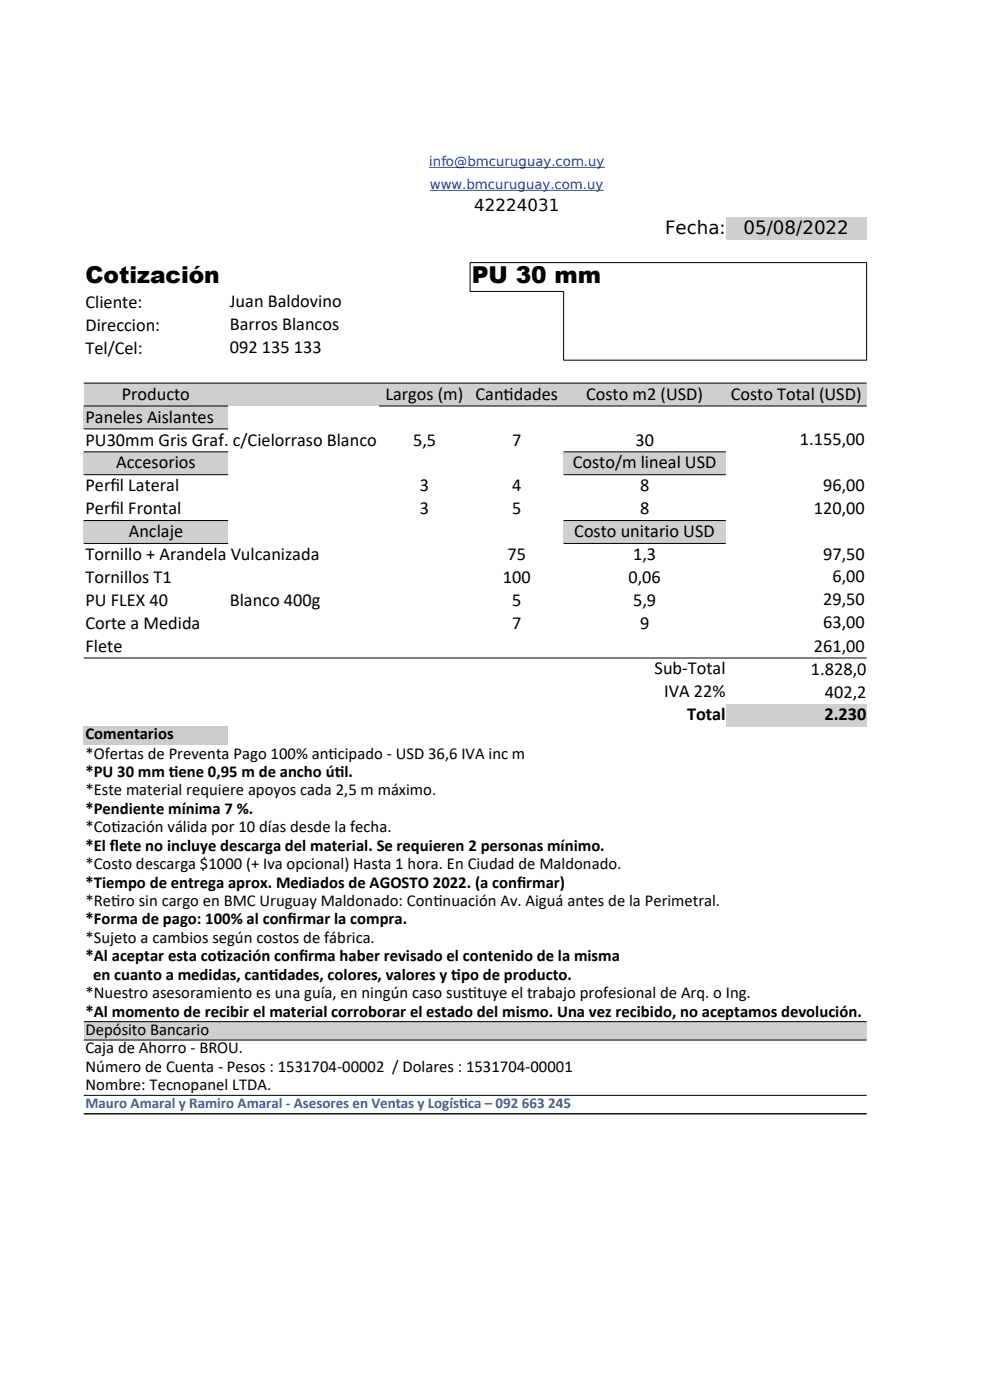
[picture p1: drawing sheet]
<svg xmlns="http://www.w3.org/2000/svg" width="210mm" height="297mm" viewBox="0 0 210 297" stroke-linecap="round" stroke-linejoin="round" font-family="sans-serif">
<defs><g id="words">
<g font-size="4.9">
<text x="18.1" y="60">Cotización</text>
<text x="100.1" y="60">PU 30 mm</text>
</g>
<g font-size="3.9">
<text x="141.1" y="49.6">Fecha:</text>
<text x="157.7" y="49.6">05/08/2022</text>
<text x="18.1" y="65.4">Cliente:</text>
<text x="48.8" y="65.2">Juan Baldovino</text>
<text x="18.1" y="70.2">Direccion:</text>
<text x="48.8" y="70.1">Barros Blancos</text>
<text x="18.1" y="75.1">Tel/Cel:</text>
<text x="48.8" y="75">092 135 133</text>
<text x="18.1" y="89.7">Paneles Aislantes</text>
<text x="25.8" y="84.8">Producto</text>
<text x="81.8" y="84.8">Largos (m) Cant</text>
<text x="106.8" y="84.8">idades</text>
<text x="124.3" y="84.8">Costo m2 (USD)</text>
<text x="155" y="84.8">Costo Total (USD)</text>
<text x="18.1" y="94.5">PU30mm Gris Graf. c/Cielorraso Blanco</text>
<text x="87.6" y="94.5">5,5</text>
<text x="108.7" y="94.5">7</text>
<text x="134.8" y="94.5">30</text>
<text x="169.7" y="94.4">1.155,00</text>
<text x="24.7" y="99.4">Accesorios</text>
<text x="121.5" y="99.4">Costo/m lineal USD</text>
<text x="18.1" y="104.3">Perf</text>
<text x="23.4" y="104.3">il Lateral</text>
<text x="89.1" y="104.3">3</text>
<text x="108.7" y="104.3">4</text>
<text x="135.8" y="104.3">8</text>
<text x="174.6" y="104.3">96,00</text>
<text x="18.1" y="109.1">Perf</text>
<text x="23.4" y="109.1">il Frontal</text>
<text x="27.3" y="114">Anclaje</text>
<text x="89.1" y="109.1">3</text>
<text x="108.7" y="109.1">5</text>
<text x="121.8" y="114">Costo unitario USD</text>
<text x="135.8" y="109.1">8</text>
<text x="172.7" y="109.1">120,00</text>
<text x="18.1" y="118.8">Tornillo + Arandela Vulcanizada</text>
<text x="107.7" y="118.8">75</text>
<text x="134.3" y="118.8">1,3</text>
<text x="174.6" y="118.7">97,50</text>
<text x="18.1" y="123.7">Tornillos T1</text>
<text x="106.7" y="123.7">100</text>
<text x="133.3" y="123.7">0,06</text>
<text x="176.6" y="123.5">6,00</text>
<text x="18.1" y="128.6">PU FLEX 40</text>
<text x="48.8" y="128.6">Blanco 400g</text>
<text x="108.7" y="128.6">5</text>
<text x="134.3" y="128.6">5,9</text>
<text x="174.6" y="128.4">29,50</text>
<text x="18.1" y="133.4">Corte a Medida</text>
<text x="108.7" y="133.4">7</text>
<text x="135.8" y="133.4">9</text>
<text x="174.6" y="133.3">63,00</text>
<text x="18.1" y="138.3">Flete</text>
<text x="138.9" y="143">Sub-Total</text>
<text x="172" y="143.1">1.828,0</text>
<text x="172.7" y="138.3">261,00</text>
<text x="140.9" y="147.9">IVA 22%</text>
<text x="175" y="148">402,2</text>
<text x="145.8" y="152.7">Total</text>
<text x="174.9" y="152.8">2.230</text>
</g>
<g font-size="3.5">
<text x="100.6" y="44.8">42224031</text>
<text x="18.1" y="156.9">Comentarios</text>
<text x="18.1" y="160.9">*Ofertas de Preventa Pago 100% ant</text>
<text x="69.7" y="160.9">icipado - USD 36,6 IVA inc m</text>
<text x="18.1" y="164.9">*PU 30 mm t</text>
<text x="35.8" y="164.9">iene 0,95 m de ancho út</text>
<text x="71" y="164.9">il.</text>
<text x="18.1" y="168.7">*Este material requiere apoyos cada 2,5 m máximo.</text>
<text x="18.1" y="172.7">*Pendiente mínima 7 %.</text>
<text x="18.1" y="176.6">*Cot</text>
<text x="23.6" y="176.6">ización válida por 10 días desde la fecha.</text>
<text x="18.1" y="180.5">*El f</text>
<text x="18.1" y="184.4">*Costo descarga $1000 (+ Iva opcional) Hasta 1 hora. En Ciudad de Maldonado.</text>
<text x="23.3" y="180.5">lete no incluye descarga del material. Se requieren 2 personas mínimo.</text>
<text x="18.1" y="188.3">*Tiempo de entrega aprox. Mediados de AGOSTO 2022. (a conf</text>
<text x="109.7" y="188.3">irmar)</text>
<text x="18.1" y="192.2">*Ret</text>
<text x="18.1" y="196.1">*Forma de pago: 100% al conf</text>
<text x="23.6" y="192.2">iro sin cargo en BMC Uruguay Maldonado: Cont</text>
<text x="61" y="196.1">irmar la compra.</text>
<text x="91.9" y="192.2">inuación Av. Aiguá antes de la Perimetral.</text>
<text x="18.1" y="200">*Sujeto a cambios según costos de fábrica.</text>
<text x="18.1" y="203.9">*Al aceptar esta cot</text>
<text x="46" y="203.9">ización conf</text>
<text x="63.4" y="203.9">irma haber revisado el contenido de la misma</text>
<text x="19.7" y="207.9">en cuanto a medidas, cant</text>
<text x="57" y="207.9">idades, colores, valores y t</text>
<text x="95.7" y="207.9">ipo de producto.</text>
<text x="18.1" y="211.8">*Nuestro asesoramiento es una guía, en ningún caso sust</text>
<text x="18.1" y="215.7">*Al momento de recibir el material corroborar el estado del mismo. Una vez recibido, no aceptamos devolución.</text>
<text x="99.3" y="211.8">ituye el trabajo profesional de Arq. o Ing.</text>
<text x="18.1" y="219.6">Depósito Bancario</text>
<text x="18.1" y="223.5">Caja de Ahorro - BROU.</text>
<text x="18.1" y="227.4">Número de Cuenta - Pesos : 1531704-00002 / Dolares : 1531704-00001</text>
<text x="18.1" y="231.3">Nombre: Tecnopanel LTDA.</text>
</g>
<g font-size="3.2" fill="#3465a4">
<text x="18.1" y="235.1">Mauro Amaral y Ramiro Amaral - Asesores en Ventas y Logíst</text>
<text x="97.4" y="235.1">ica – 092 663 245</text>
</g>
<g font-size="2.8" fill="#00f">
<text x="91" y="35.2">info@bmcuruguay.com.uy</text>
<text x="91.2" y="40.1">www.bmcuruguay.com.uy</text>
</g>
</g></defs>
<g fill="#d0cece">
<path d="M153.9 46h29.9v4.8h-29.9z" fill-rule="evenodd"/>
<path d="M17.8 81.2h166v4.9h-166z" fill-rule="evenodd"/>
<path d="M17.8 86.1h30.6v4.9h-30.6z" fill-rule="evenodd"/>
<path d="M17.8 95.8h30.6v4.9h-30.6z" fill-rule="evenodd"/>
<path d="M119.5 95.8h34.4v4.9h-34.4z" fill-rule="evenodd"/>
<path d="M17.8 110.4h30.6v4.9h-30.6z" fill-rule="evenodd"/>
<path d="M119.5 110.4h34.4v4.9h-34.4z" fill-rule="evenodd"/>
<path d="M153.9 149.3h29.9v4.9h-29.9z" fill-rule="evenodd"/>
</g>
<path d="M17.8 154.1h30.6v4h-30.6z" fill-rule="evenodd" fill="#ccc"/>
<path d="M17.8 216.7h166v3.9h-166z" fill-rule="evenodd" fill="#d0cece"/>
<g fill="none" stroke="#000" stroke-width=".21">
<path d="M119.6 61.8l-.1 14.6h64.3l.1-20.7h-84.2v6.2l19.9-.1M17.8 81.3h166M17.8 86.1h30.6M17.8 91h30.6M17.8 95.9h30.6M80.4 86.1h103.4M119.6 95.9h34.4M17.8 100.7h30.6M17.8 110.4h30.6M17.8 115.3h30.6M119.6 100.7h34.4M119.6 110.4h34.4"/>
<path d="M119.6 115.3h34.4M17.8 139.6h166M17.8 216.7h166M17.8 220.6h166M17.8 232.4h166M17.8 236.3h166"/>
</g>
<path d="M91 35.5h37.3M91.2 40.4h36.9" fill="none" stroke="#00f" stroke-width=".21"/>
<use href="#words"/>
</svg>
